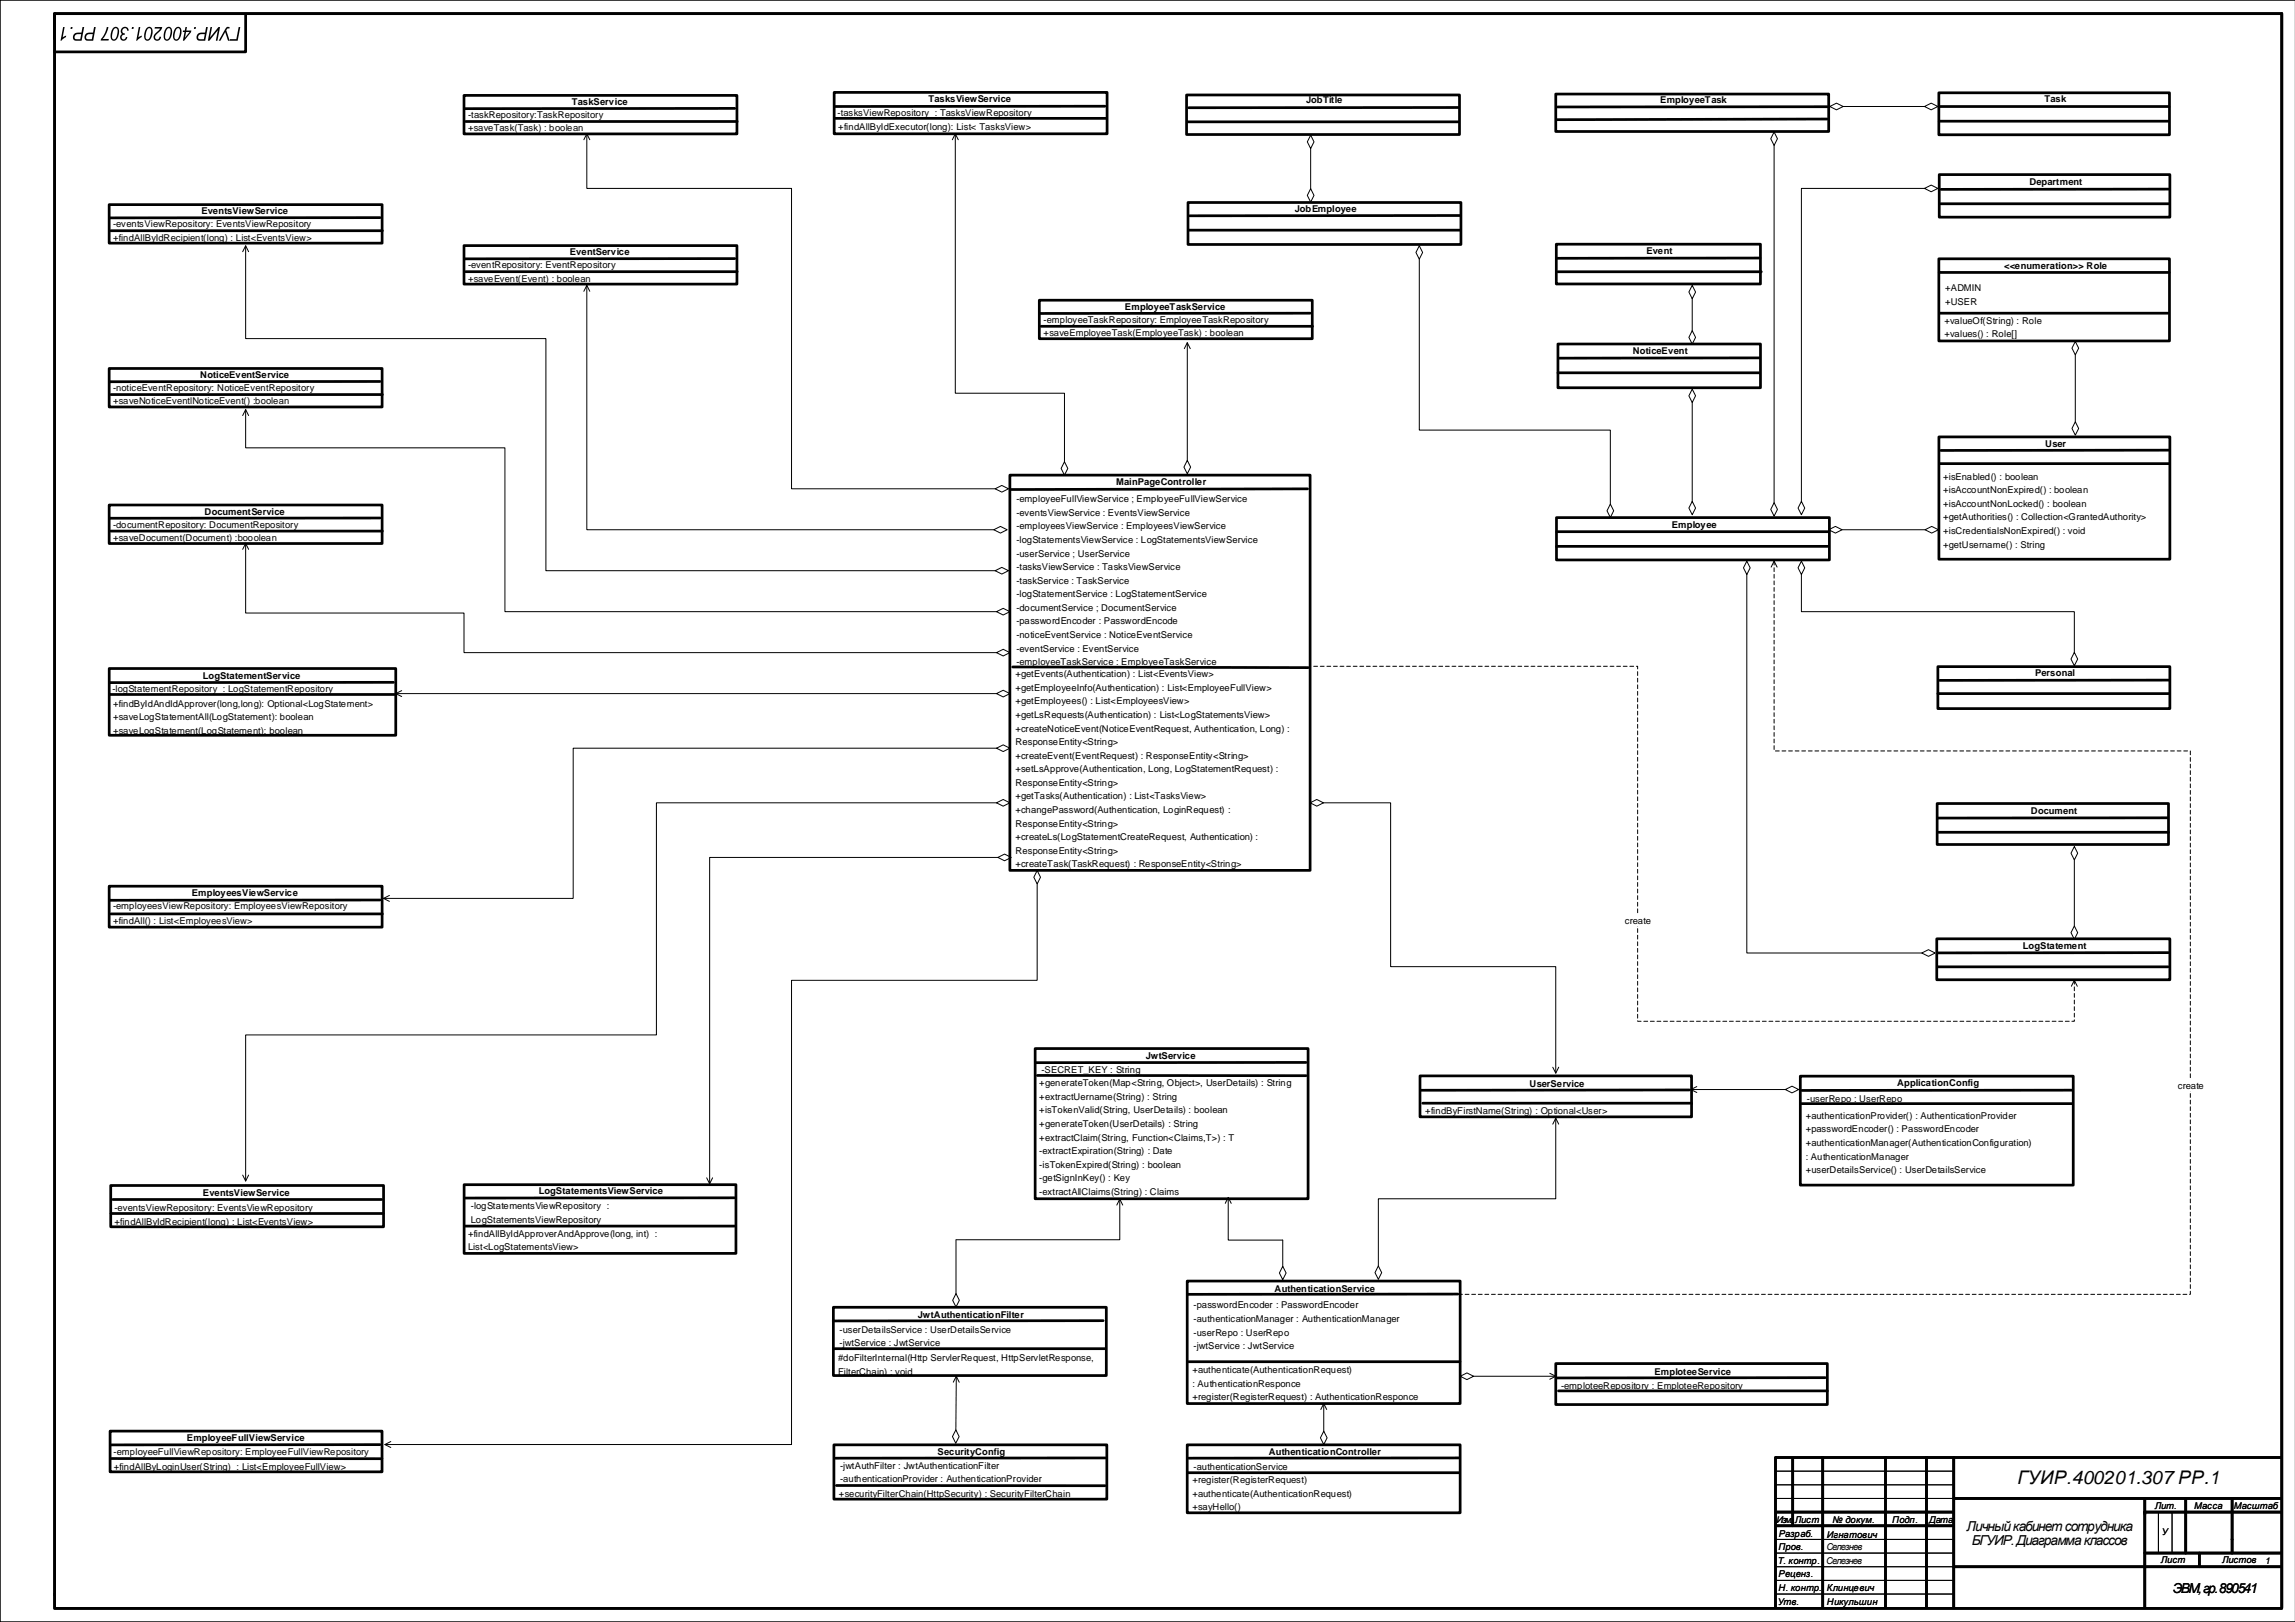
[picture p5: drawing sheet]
<svg xmlns="http://www.w3.org/2000/svg" width="841mm" height="594mm" viewBox="0 0 841 594" stroke-linecap="round" stroke-linejoin="round" font-family="sans-serif">
<defs><g id="words">
<text font-size="6.9" x="739.2" y="543.3">ГУИР.400201.307 РР.1</text>
<g font-size="5">
<text x="720.5" y="560.7">Личный кабинет сотрудника</text>
<text x="722.4" y="565.7">БГУИР. Диаграмма классов</text>
<text x="796.1" y="583.3">ЭВМ, гр. 890541</text>
</g>
<g font-size="3.4">
<text x="209.5" y="38.4">TaskService</text>
<text x="340.2" y="37.4">TasksViewService</text>
<text x="478.5" y="37.9">JobTitle</text>
<text x="608.3" y="37.8">EmployeeTask</text>
<text x="749.1" y="37.4">Task</text>
<text x="171.5" y="43.1">-taskRepository:TaskRepository</text>
<text x="306.9" y="42.5">-tasksViewRepository : TasksViewRepository</text>
<text x="307.1" y="47.7">+findAllByIdExecutor(long): List&lt; TasksView&gt;</text>
<text x="171.5" y="48.1">+saveTask(Task) : boolean</text>
<text x="743.5" y="67.6">Department</text>
<text x="474.4" y="77.6">JobEmployee</text>
<text x="41.4" y="83.1">-eventsViewRepository: EventsViewRepository</text>
<text x="73.8" y="78.4">EventsViewService</text>
<text x="41.5" y="88.1">+findAllByIdRecipient(long) : List&lt;EventsView&gt;</text>
<text x="208.8" y="93.4">EventService</text>
<text x="603.2" y="93">Event</text>
<text x="171.5" y="98.1">-eventRepository: EventRepository</text>
<text x="734.2" y="98.4">&lt;&lt;enumeration&gt;&gt; Role</text>
<text x="171.5" y="103.1">+saveEvent(Event) : boolean</text>
<text x="712.6" y="106.5">+ADMIN</text>
<text x="412.1" y="113.4">EmployeeTaskService</text>
<text x="712.6" y="111.5">+USER</text>
<text x="382.3" y="118.2">-employeeTaskRepository: EmployeeTaskRepository</text>
<text x="712.4" y="118.6">+valueOf(String) : Role</text>
<text x="382.4" y="123.1">+saveEmployeeTask(EmployeeTask) : boolean</text>
<text x="712.4" y="123.5">+values() : Role[]</text>
<text x="598.2" y="129.6">NoticeEvent</text>
<text x="41.4" y="143.2">-noticeEventRepository: NoticeEventRepository</text>
<text x="73.4" y="138.4">NoticeEventService</text>
<text x="41.5" y="148.1">+saveNoticeEventlNoticeEvent() :boolean</text>
<text x="749.3" y="163.6">User</text>
<text x="408.9" y="177.7">MainPageController</text>
<text x="711.9" y="175.7">+isEnabled() : boolean</text>
<text x="372.4" y="183.9">-employeeFullViewService ; EmployeeFullViewService</text>
<text x="711.9" y="180.7">+isAccountNonExpired() : boolean</text>
<text x="711.9" y="185.6">+isAccountNonLocked() : boolean</text>
<text x="74.9" y="188.4">DocumentService</text>
<text x="372.4" y="188.9">-eventsViewService : EventsViewService</text>
<text x="711.9" y="190.6">+getAuthorities() : Collection&lt;GrantedAuthority&gt;</text>
<text x="41.4" y="193.2">-documentRepository: DocumentRepository</text>
<text x="372.4" y="193.9">-employeesViewService : EmployeesViewService</text>
<text x="612.5" y="193.4">Employee</text>
<text x="711.9" y="195.6">+isCredentialsNonExpired() : void</text>
<text x="41.5" y="198.1">+saveDocument(Document) :booolean</text>
<text x="372.4" y="198.8">-logStatementsViewService : LogStatementsViewService</text>
<text x="372.4" y="203.8">-userService ; UserService</text>
<text x="711.9" y="200.6">+getUsername() : String</text>
<text x="372.4" y="208.8">-tasksViewService : TasksViewService</text>
<text x="372.4" y="213.8">-taskService : TaskService</text>
<text x="372.4" y="218.7">-logStatementService : LogStatementService</text>
<text x="372.4" y="223.7">-documentService ; DocumentService</text>
<text x="372.4" y="228.7">-passwordEncoder : PasswordEncode</text>
<text x="372.4" y="233.6">-noticeEventService : NoticeEventService</text>
<text x="372.4" y="238.6">-eventService : EventService</text>
<text x="372.4" y="243.6">-employeeTaskService : EmployeeTaskService</text>
<text x="74.3" y="248.5">LogStatementService</text>
<text x="372" y="248">+getEvents(Authentication) : List&lt;EventsView&gt;</text>
<text x="745.6" y="247.6">Personal</text>
<text x="41.2" y="253.6">-logStatementRepository : LogStatementRepository</text>
<text x="372" y="253">+getEmployeeInfo(Authentication) : List&lt;EmployeeFullView&gt;</text>
<text x="372" y="258">+getEmployees() : List&lt;EmployeesView&gt;</text>
<text x="41.4" y="258.8">+findByIdAndIdApprover(long,long): Optional&lt;LogStatement&gt;</text>
<text x="41.4" y="263.7">+saveLogStatementAll(LogStatement): boolean</text>
<text x="372" y="262.9">+getLsRequests(Authentication) : List&lt;LogStatementsView&gt;</text>
<text x="41.4" y="268.7">+saveLogStatement(LogStatement): boolean</text>
<text x="372" y="267.9">+createNoticeEvent(NoticeEventRequest, Authentication, Long) :</text>
<text x="372" y="272.9">ResponseEntity&lt;String&gt;</text>
<text x="372" y="277.8">+createEvent(EventRequest) : ResponseEntity&lt;String&gt;</text>
<text x="372" y="282.8">+setLsApprove(Authentication, Long, LogStatementRequest) :</text>
<text x="372" y="287.8">ResponseEntity&lt;String&gt;</text>
<text x="372" y="292.8">+getTasks(Authentication) : List&lt;TasksView&gt;</text>
<text x="372" y="297.7">+changePassword(Authentication, LoginRequest) :</text>
<text x="744.1" y="298.2">Document</text>
<text x="372" y="302.7">ResponseEntity&lt;String&gt;</text>
<text x="372" y="307.7">+createLs(LogStatementCreateRequest, Authentication) :</text>
<text x="372" y="312.6">ResponseEntity&lt;String&gt;</text>
<text x="372" y="317.6">+createTask(TaskRequest) : ResponseEntity&lt;String&gt;</text>
<text x="70.3" y="328.2">EmployeesViewService</text>
<text x="41.4" y="333">-employeesViewRepository: EmployeesViewRepository</text>
<text x="41.5" y="338.3">+findAll() : List&lt;EmployeesView&gt;</text>
<text x="595.3" y="338.2">create</text>
<text x="741.1" y="347.5">LogStatement</text>
<text x="419.8" y="387.8">JwtService</text>
<text x="381.6" y="392.8">-SECRET_KEY : String</text>
<text x="380.8" y="397.8">+generateToken(Map&lt;String, Object&gt;, UserDetails) : String</text>
<text x="560.4" y="398.1">UserService</text>
<text x="695.1" y="397.9">ApplicationConfig</text>
<text x="797.9" y="398.7">create</text>
<text x="380.8" y="402.8">+extractUername(String) : String</text>
<text x="380.8" y="407.8">+isTokenValid(String, UserDetails) : boolean</text>
<text x="522.2" y="407.8">+findByFirstName(String) : Optional&lt;User&gt;</text>
<text x="662" y="403.5">-userRepo : UserRepo</text>
<text x="380.8" y="412.7">+generateToken(UserDetails) : String</text>
<text x="661.6" y="409.7">+authenticationProvider() : AuthenticationProvider</text>
<text x="380.8" y="417.7">+extractClaim(String, Function&lt;Claims,T&gt;) : T</text>
<text x="661.6" y="414.7">+passwordEncoder() : PasswordEncoder</text>
<text x="661.6" y="419.7">+authenticationManager(AuthenticationConfiguration)</text>
<text x="380.8" y="422.7">-extractExpiration(String) : Date</text>
<text x="661.6" y="424.6">: AuthenticationManager</text>
<text x="380.8" y="427.7">-isTokenExpired(String) : boolean</text>
<text x="661.6" y="429.6">+userDetailsService() : UserDetailsService</text>
<text x="74.3" y="437.9">EventsViewService</text>
<text x="197.4" y="437.4">LogStatementsViewService</text>
<text x="380.8" y="432.6">-getSignInKey() : Key</text>
<text x="380.8" y="437.6">-extractAllClaims(String) : Claims</text>
<text x="41.9" y="443.3">-eventsViewRepository: EventsViewRepository</text>
<text x="172.5" y="442.8">-logStatementsViewRepository :</text>
<text x="42" y="448.6">+findAllByIdRecipient(long) : List&lt;EventsView&gt;</text>
<text x="172.5" y="447.8">LogStatementsViewRepository</text>
<text x="171.5" y="452.8">+findAllByIdApproverAndApprove(long, int) :</text>
<text x="171.5" y="457.8">List&lt;LogStatementsView&gt;</text>
<text x="467" y="473.2">AuthenticationService</text>
<text x="437.3" y="479.2">-passwordEncoder : PasswordEncoder</text>
<text x="336.3" y="482.7">JwtAuthenticationFilter</text>
<text x="437.3" y="484.1">-authenticationManager : AuthenticationManager</text>
<text x="307.6" y="488.1">-userDetailsService : UserDetailsService</text>
<text x="437.3" y="489.1">-userRepo : UserRepo</text>
<text x="307.6" y="493.1">-jwtService : JwtService</text>
<text x="437.3" y="494.1">-jwtService : JwtService</text>
<text x="307.1" y="498.6">#doFilterInternal(Http ServlerRequest, HttpServletResponse,</text>
<text x="307.1" y="503.5">FilterChain) : void</text>
<text x="436.9" y="502.8">+authenticate(AuthenticationRequest)</text>
<text x="606.2" y="503.5">EmploteeService</text>
<text x="436.9" y="507.8">: AuthenticationResponce</text>
<text x="571.9" y="508.5">-emploteeRepository : EmploteeRepository</text>
<text x="436.9" y="512.7">+register(RegisterRequest) : AuthenticationResponce</text>
<text x="68.5" y="527.7">EmployeeFullViewService</text>
<text x="41.6" y="533">-employeeFullViewRepository: EmployeeFullViewRepository</text>
<text x="343.5" y="532.7">SecurityConfig</text>
<text x="464.8" y="532.9">AuthenticationController</text>
<text x="41.7" y="538.4">+findAllByLoginUser(String) : List&lt;EmployeeFullView&gt;</text>
<text x="307.8" y="537.9">-jwtAuthFilter : JwtAuthenticationFilter</text>
<text x="437.3" y="538.2">-authenticationService</text>
<text x="307.8" y="542.9">-authenticationProvider : AuthenticationProvider</text>
<text x="436.9" y="543.2">+register(RegisterRequest)</text>
<text x="307.4" y="548.2">+securityFilterChain(HttpSecurity) : SecurityFilterChain</text>
<text x="436.9" y="548.2">+authenticate(AuthenticationRequest)</text>
<text x="436.9" y="553.1">+sayHello()</text>
<text x="650.9" y="557.6">Изм.</text>
<text x="657.6" y="557.7">Лист</text>
<text x="671.4" y="557.6">№ докум.</text>
<text x="693.3" y="557.7">Подп.</text>
<text x="706.8" y="557.6">Дата</text>
<text x="789.4" y="552.5">Лит.</text>
<text x="804" y="552.5">Масса</text>
<text x="818.4" y="552.5">Масштаб</text>
<text x="651.7" y="562.7">Разраб.</text>
<text x="669.4" y="563.1">Игнатович</text>
<text x="792" y="562.3">У</text>
<text x="651.6" y="567.7">Пров.</text>
<text x="669.2" y="567.6">Селезнев</text>
<text x="651.3" y="572.8">Т. контр.</text>
<text x="669.1" y="572.8">Селезнев</text>
<text x="791.7" y="572.5">Лист</text>
<text x="814.1" y="572.5">Листов</text>
<text x="829.8" y="572.6">1</text>
<text x="651.6" y="577.7">Реценз.</text>
<text x="651.4" y="587.8">Утв.</text>
<text x="651.6" y="582.7">Н. контр.</text>
<text x="669.4" y="582.8">Клинцевич</text>
<text x="669.4" y="587.8">Никульшин</text>
</g>
</g></defs>
<g fill="none" stroke="#000" stroke-width=".37">
<path d="M840.9 0h-840.9v594h840.9M670.4 39l2.4-1.2 2.5 1.2-2.5 1.2zM675.1 39h30.2M705.1 39l2.4-1.2 2.5 1.2-2.5 1.2zM480.2 49.5l1.2 2.5-1.2 2.4-1.2-2.4zM480.2 54.2v15.1M650 48.3l1.2 2.5-1.2 2.4-1.2-2.4zM650 53.1v131.2M480.2 69.1l1.2 2.5-1.2 2.4-1.2-2.4zM705.1 69l2.4-1.2 2.5 1.2-2.5 1.2zM705.3 69h-45.3v114.8M520 90l1.2 2.4-1.2 2.5-1.2-2.5z"/>
<path d="M520 94.7v62.8h70v27.3M620 104.5l1.2 2.5-1.2 2.4-1.2-2.4zM620 109.2v12.1M620 121.1l1.2 2.4-1.2 2.5-1.2-2.5zM760.4 125.1l1.2 2.4-1.2 2.5-1.3-2.5zM760.4 129.8v24.8M620 142.5l1.2 2.4-1.2 2.5-1.2-2.5zM620 147.2v36.6M760.4 154.5l1.2 2.4-1.2 2.5-1.3-2.5zM590 184.6l1.2 2.4-1.2 2.5-1.2-2.5zM620 183.6l1.2 2.5-1.2 2.4-1.2-2.4zM650 184.1l1.2 2.4-1.2 2.5-1.2-2.5z"/>
<path d="M660 183.6l1.2 2.5-1.2 2.4-1.2-2.4zM670 194l2.5-1.2 2.4 1.2-2.4 1.2zM674.7 194h30.8M705.3 194l2.4-1.2 2.5 1.2-2.5 1.2zM640 205.5l1.2 2.5-1.2 2.4-1.2-2.4zM640 210.2v138.8h64.3M648.9 207.7l1.1-2.2 1.1 2.2M660 205.5l1.2 2.5-1.2 2.4-1.2-2.4zM660 210.2v13.8h100v15.1M760 238.9l1.2 2.4-1.2 2.5-1.2-2.5zM365.1 274l2.4-1.2 2.5 1.2-2.5 1.2zM365.3 274h-155.3v55h-69.5"/>
<path d="M365.1 294l2.4-1.2 2.5 1.2-2.5 1.2zM365.3 294h-124.8v85h-150.5v53.5M365.6 314l2.4-1.2 2.5 1.2-2.5 1.2zM365.8 314h-105.8v119.5M380 318.8l1.2 2.5-1.2 2.4-1.2-2.4zM760 310l1.2 2.5-1.2 2.4-1.2-2.4zM760 314.7v24.6M142.7 327.9l-2.2 1.1 2.2 1.1M380 323.5v35.5h-90v170h-149M760 339.1l1.2 2.4-1.2 2.5-1.2-2.5zM704.1 349l2.5-1.2 2.4 1.2-2.4 1.2zM619.5 399h34.8"/>
<path d="M621.7 397.9l-2.2 1.1 2.2 1.1M654.1 399l2.5-1.2 2.4 1.2-2.4 1.2zM568.9 411.7l1.1-2.2 1.1 2.2M570 409.5v29.5h-65v24.8M88.9 430.3l1.1 2.2 1.1-2.2M258.9 431.3l1.1 2.2 1.1-2.2M410.3 439.1v14.9h-60M450 438.5v15.6h20v9.8M350.3 454.1v19.8M409.2 441.3l1.1-2.2 1.1 2.2M448.9 440.7l1.1-2.2 1.1 2.2M350.3 473.7l1.2 2.5-1.2 2.4-1.3-2.4z"/>
<path d="M470 463.7l1.2 2.5-1.2 2.4-1.3-2.4zM505 463.6l1.2 2.5-1.2 2.4-1.2-2.4zM349.3 506.2l1.1-2.2 1 2.2M350.4 504l-.2 19.8M483.9 516.2l1.1-2.2 1.1 2.2M485 514v10.3M143.2 527.9l-2.2 1.1 2.2 1.1M350.2 523.6l1.2 2.5-1.2 2.4-1.2-2.4zM485 524.1l1.2 2.4-1.2 2.5-1.2-2.5zM650.8 538.8h65M650.8 543.8h65M650.8 548.7h65"/>
<path d="M790.8 553.7v15.1M795.8 553.7v15.1M650.8 563.7h65M650.8 568.8h65M650.8 573.8h65M650.8 578.7h65M650.8 583.7h65"/>
</g>
<g fill="none" stroke="#000" stroke-width="1">
<path d="M20 14v-9h816v583.8M20 5v578.7M90 5.4v13.6h-70M434.7 34.8h100v14.5h-100zM534.5 39.4l-99 .1M570 34.4h100v13.8h-100zM669.6 39.1l-99 .1M710.4 34h84.5v15.4h-84.5zM710.6 39h84.1M435 44.6h99.5M669.5 43.6l-99.2 .2M710.5 44.4h84"/>
<path d="M435.3 74.2h100v15.3h-100zM534.8 78.9l-98.9 .1M710.5 63.9h84.5v15.6h-84.5zM711 74.6h83.6M794.8 69.3h-83.6M435.5 84.3h99.5M570.2 89.4h74.8v14.6h-74.8zM570.8 99.5h74.5M644.8 94.5l-74.1 .1M710.4 94.8h84.5v30.1h-84.5zM710.5 99.8h84.3M710.8 114.7h83.6"/>
<path d="M570.8 126h74.2v16h-74.2zM570.8 136.5h73.8M644.8 131.1l-73.4 .1M370 174h110v144.7h-110zM479.1 179l-108.8 .3M710.4 160h84.6v44.8h-84.6zM710.7 169.8h84.2M794.8 164.9l-83.7 .1M570.3 189.6h100v15.5h-100zM570.4 194.7h99.7M570.3 200.1h99.4M371 244.2l108.3 .3"/>
<path d="M710 244.1h85v15.4h-85zM710 254h84.6M794.8 249.1l-84.1 .1M709.7 294.3h84.8v15h-84.8zM794 299.5l-83.9 .1M710.2 304.8h84.3M40 324.5h100v15h-100zM40.6 334.7h99.5M139.2 329.6l-98.9 .1M709.6 343.8h85.4v15h-85.4zM709.8 354.1h84.6M794.5 348.9l-84.5 .1"/>
<path d="M379.3 384h100v55h-100zM380.1 393.8l98.4 .1M478.5 389.1l-98.9 .1M520.3 394h99.5v15h-99.5zM619 399.2l-98.4 .1M659.6 394.1h100v39.9h-100zM759.1 399.2l-98.9 .1M521.3 404h98.5M660 404.2h99.4M40.6 434.1h99.9v15.2h-99.9zM41.3 439.3h98.5M170 433.8h99.6v25.2h-99.6z"/>
<path d="M269.1 438.7h-98.5M40.7 444.4h99.8M170.3 449h98.9M305.3 478.7h100v25h-100zM435 469.1h100v44.9h-100zM534.1 473.9l-98.9 .1M305.7 493.9h99.2M404.2 483.6l-98.9 .1M435.6 498.7h99.3M40.3 524.1h99.7v14.9h-99.7zM40.8 534.1l99.2 .1M139.2 529l-98.5 .1"/>
<path d="M305.5 529.1h100v19.9h-100zM405 533.9l-98.9 .1M435 529.1h100v24.9h-100zM435.1 539.3h99.4M534.5 533.9l-98.9 .1M650.5 533.7v55.1M650.8 533.7h185M656.8 534.3v24.4M667.8 533.7v55.1M690.8 533.7v55.1M705.8 533.7v55.1M715.8 533.7v55.1"/>
<path d="M306.4 544l98.5 .1M650.8 553.7h65M650.8 558.7h65M715.8 548.7h120M785.8 548.7v40.1M785.8 553.7h50M800.8 548.7v20.1M817.8 548.7v20.1M715.8 573.8h120M785.8 568.8h50M805.8 568.8v5M20 584v5h816"/>
</g>
<g fill="#000">
<path d="M23.1 9.9h.6l-.7 3.8 1.3-.7-.1 .6-2 1.3zM26 9.9h.6l-.1 .7h-.7z"/>
<path d="M48.4 9.9h.6l-.1 .7h-.7zM44.7 10.3a1.41 1.41 0 0 1 1.5-.4 1.41 1.41 0 0 1 1 1.3l-.6 .1a.91 .91 0 0 0-.9-.9 .91 .91 0 0 0-.9 1 .91 .91 0 0 0 1 .8l-.1 .5a.84 .84 0 0 0-1.2 .5 .84 .84 0 0 0 .6 1.1 .84 .84 0 0 0 1-.8l.6 .1a1.34 1.34 0 0 1-2.1 1.2 1.34 1.34 0 0 1 .1-2.3 1.38 1.38 0 0 1 0-2.2zM41.5 10.2a1.36 1.36 0 0 1 1.8-.1 1.36 1.36 0 0 1 .3 1.8 2.62 2.62 0 0 1-2.1 3 2.64 2.64 0 0 1-.6-3.7zM41.8 10.6l-.6 1.4a2.21 2.21 0 0 0 .3 2.4 1.47 1.47 0 0 0 1.4-1.8l.1-.4a1.09 1.09 0 0 0 .1-1.2 1.09 1.09 0 0 0-1.1-.5zM39.1 9.9h.6l-.3 1.2-.7 1.7-1.1 1.5h2.3l-.1 .5h-2.9l1.6-2.9zM31.5 12.4l.9-.4 1.7-.1 .4-2h.6l-1 5h-1.9a1.4 1.4 0 0 1-1.2-1 1.4 1.4 0 0 1 .5-1.5zM31.8 12.9a.83 .83 0 0 0-.2 1 .83 .83 0 0 0 .9 .5h1.1l.4-1.9-1.6 .1zM27.2 12.4l.9-.4 1.8-.1 .3-2h.6l-.9 5h-1.9a1.4 1.4 0 0 1-1.3-1 1.4 1.4 0 0 1 .5-1.5zM27.6 12.9a.83 .83 0 0 0-.3 1 .83 .83 0 0 0 .9 .5h1.2l.3-1.9-1.6 .1z"/>
<path d="M67.9 9.9h.6l-.2 1.3h1.8l-.1 .6-2.5 3.1h-.5l.6-3.2h-.6l.1-.5h.6zM68.2 11.7l-.4 2.1 1.6-2.1zM64.4 10.2a1.36 1.36 0 0 1 1.8-.1 1.36 1.36 0 0 1 .3 1.8 2.62 2.62 0 0 1-2.2 3 2.64 2.64 0 0 1-.5-3.7zM64.7 10.6l-.6 1.4a2.21 2.21 0 0 0 .3 2.4 1.28 1.28 0 0 0 1.3-1.4l.2-.8a1.09 1.09 0 0 0 .1-1.2 1.09 1.09 0 0 0-1.1-.5zM61 10.2a1.36 1.36 0 0 1 1.7-.1 1.36 1.36 0 0 1 .4 1.8 2.62 2.62 0 0 1-2.2 3 2.64 2.64 0 0 1-.6-3.7zM61.2 10.6l-.5 1.4a2.21 2.21 0 0 0 .3 2.4 1.28 1.28 0 0 0 1.3-1.4l.1-.8a1.09 1.09 0 0 0 .1-1.2 1.09 1.09 0 0 0-1.1-.5zM56.7 9.9h2.7l-.4 1.1-1.6 1.6a.89 .89 0 0 0-.6 1.3 .89 .89 0 0 0 1.5 .1l.2-.6 .5 .1a1.43 1.43 0 0 1-2.2 1.2 1.43 1.43 0 0 1 .2-2.5l1.7-1.7h-2.1zM53.8 10.2a1.36 1.36 0 0 1 1.8-.1 1.36 1.36 0 0 1 .3 1.8 2.62 2.62 0 0 1-2.1 3 2.64 2.64 0 0 1-.6-3.7zM54.1 10.6l-.6 1.4a2.21 2.21 0 0 0 .3 2.4 1.28 1.28 0 0 0 1.3-1.4l.2-.8a1.09 1.09 0 0 0 .1-1.2 1.09 1.09 0 0 0-1.1-.5zM50.8 9.9h.6l-.7 3.8 1.3-.7-.1 .6-2 1.3z"/>
<path d="M87.4 9.9h.6l-.9 5h-2.9l.1-.6h2.3zM83 10l1.1-.1-.1 .6h-.6l-.5 .6 1.3 3.8h-.7l-1-3.2-1.7 3.2h-.7zM77.1 9.9h.6l-.7 3.8 3-3.8h.6l-.9 5h-.6l.7-3.8-3.1 3.8h-.5zM72.5 12.4l.9-.4 1.7-.1 .4-2h.6l-.9 5h-1.9a1.4 1.4 0 0 1-1.3-1 1.4 1.4 0 0 1 .5-1.5zM72.9 12.9a.83 .83 0 0 0-.3 1 .83 .83 0 0 0 .9 .5h1.2l.3-1.9-1.6 .1zM71.2 9.9h.6l-.1 .7h-.7z"/>
</g>
<path d="M650 205.5v69.5h152.5v199h-268" fill="none" stroke="#000" stroke-width=".37" stroke-dasharray="1.4 1"/>
<path d="M797.6 395.4h9.8v4.2h-9.8z" fill-rule="evenodd" fill="#fff"/>
<path d="M760 359v15h-160v-130h-119" fill="none" stroke="#000" stroke-width=".37" stroke-dasharray="1.4 1"/>
<path d="M758.9 361.2l1.1-2.2 1.1 2.2" fill="none" stroke="#000" stroke-width=".37"/>
<path d="M595.1 334.9h9.8v4.2h-9.8z" fill-rule="evenodd" fill="#fff"/>
<g fill="none" stroke="#000" stroke-width=".37">
<path d="M213.9 51.2l1.1-2.2 1.1 2.2M215 49v20h75v110h74.8M348.9 51.2l1.1-2.2 1.1 2.2M350 49v95h40v25.3M88.9 92.2l1.1-2.2 1.1 2.2M90 90v34h110v85h164.8M213.9 106.7l1.1-2.2 1.1 2.2M215 104.5v89.5h149.3M433.9 127.7l1.1-2.2 1.1 2.2M435 125.5v43.3M88.9 152.2l1.1-2.2 1.1 2.2M90 150v14h95v60h180.3"/>
<path d="M364.6 179l2.5-1.2 2.4 1.2-2.4 1.2zM390 169.1l1.2 2.4-1.2 2.5-1.2-2.5zM435 168.6l1.2 2.5-1.2 2.4-1.2-2.4zM90 199v25.5h80v14.5h195.3M364.1 194l2.5-1.2 2.4 1.2-2.4 1.2zM88.9 201.2l1.1-2.2 1.1 2.2M364.6 209l2.5-1.2 2.4 1.2-2.4 1.2zM365.1 239l2.4-1.2 2.5 1.2-2.5 1.2zM365.1 224l2.4-1.2 2.5 1.2-2.5 1.2zM145 254h220.3M147.2 252.9l-2.2 1.1 2.2 1.1M365.1 254l2.4-1.2 2.5 1.2-2.5 1.2z"/>
<path d="M480 294l2.5-1.2 2.4 1.2-2.4 1.2zM484.7 294h24.8v60h60.5v39M568.9 390.8l1.1 2.2 1.1-2.2M535 504l2.4-1.2 2.5 1.2-2.5 1.2zM539.7 504h30.3M567.8 502.9l2.2 1.1-2.2 1.1"/>
</g>
<g fill="none" stroke="#000" stroke-width="1">
<path d="M170 34.9h100v14.1h-100zM269.2 39.7l-98.9 .1M305.6 33.8h100v15.2h-100zM404.8 38.9l-98.9 .1M170.6 44.5h99.5M305.8 43.3h99.4M40 74.9h100v14.1h-100zM139.2 79.7l-98.9 .1M40.6 84.5h99.5M170 89.9h100v14.1h-100zM170.6 99.5h99.5M269.2 94.7l-98.9 .1"/>
<path d="M380.8 109.9h100v14.1h-100zM381.4 119.5h99.5M480 114.7l-98.9 .1M40 134.9h100v14.1h-100zM139.2 139.7l-98.9 .1M40.6 144.5h99.5M40 184.9h100v14.1h-100zM40.6 194.5h99.5M139.2 189.7l-98.9 .1M40 244.8h105v24.5h-105zM40.2 254.3h104.4M144.2 249.9l-103.8 .1"/>
<path d="M570 499.4h99.5v15h-99.5zM571 509.4h98.5M668.7 504.5l-98.4 .1"/>
</g>
<use href="#words"/>
</svg>
